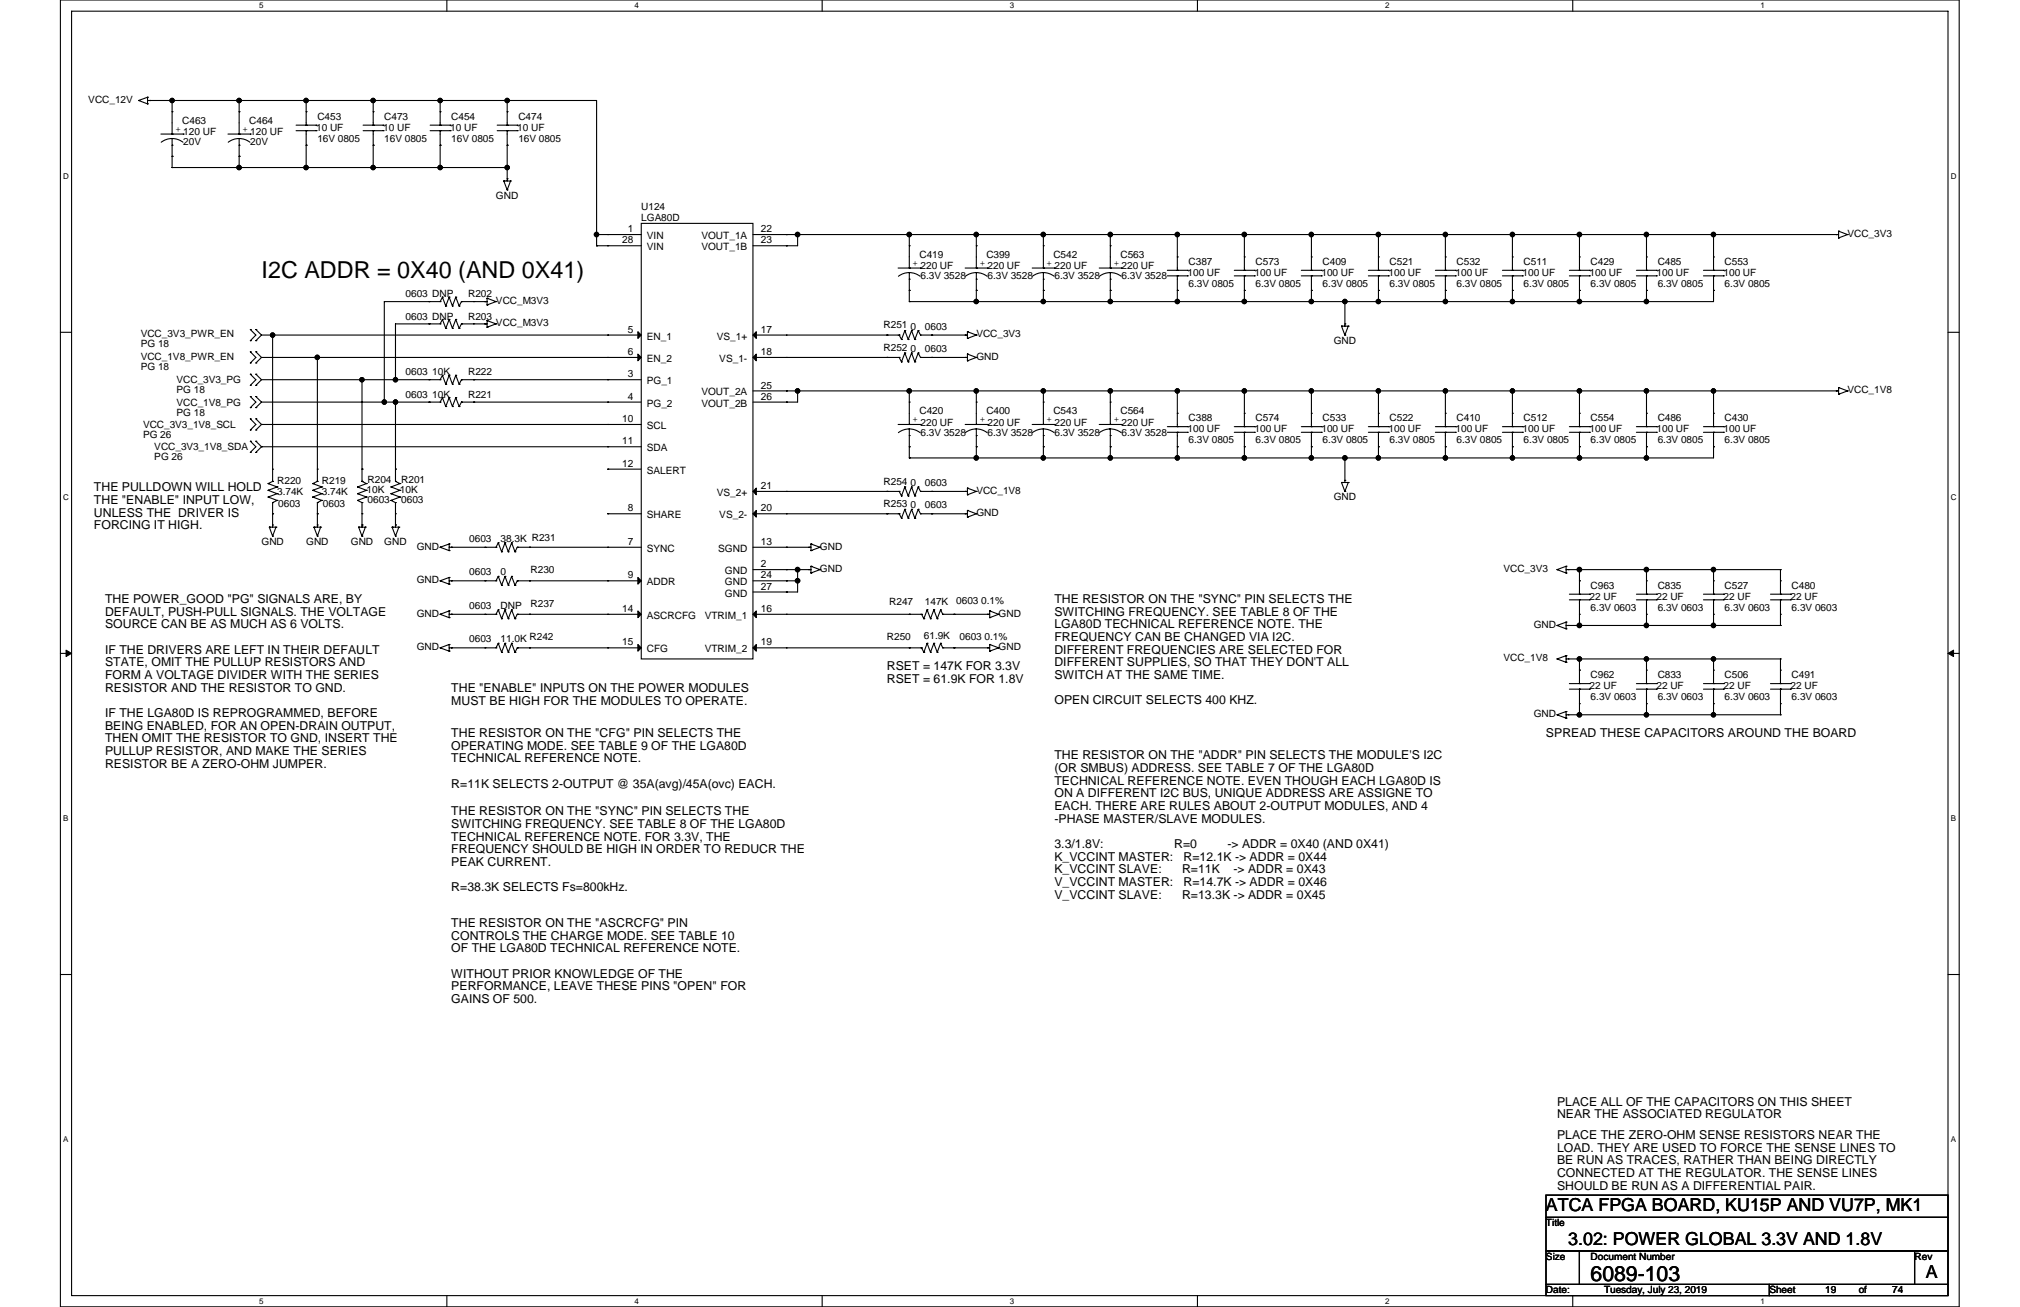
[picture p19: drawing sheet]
<svg xmlns="http://www.w3.org/2000/svg" width="432mm" height="279mm" viewBox="0 0 432 279" stroke-linecap="round" stroke-linejoin="round" font-family="sans-serif">
<defs><g id="words">
<text font-size="5" x="55.9" y="59.4">I2C ADDR = 0X40 (AND 0X41)</text>
<text font-size="4.5" x="340" y="273.9">6089-103</text>
<g font-size="3.8">
<text x="330.5" y="258.9">ATCA FPGA BOARD, KU15P AND VU7P, MK1</text>
<text x="335.2" y="266.1">3.02: POWER GLOBAL 3.3V AND 1.8V</text>
<text x="411.6" y="273.2">A</text>
</g>
<g font-size="2.6">
<text x="20.1" y="105">THE PULLDOWN WILL HOLD</text>
<text x="20.1" y="107.7">THE &quot;ENABLE&quot; INPUT LOW,</text>
<text x="20.1" y="110.4">UNLESS THE DRIVER IS</text>
<text x="20.1" y="113.2">FORCING IT HIGH.</text>
<text x="22.5" y="128.9">THE POWER_GOOD &quot;PG&quot; SIGNALS ARE, BY</text>
<text x="22.5" y="131.6">DEFAULT, PUSH-PULL SIGNALS. THE VOLTAGE</text>
<text x="225.4" y="128.9">THE RESISTOR ON THE &quot;SYNC&quot; PIN SELECTS THE</text>
<text x="225.4" y="131.6">SWITCHING FREQUENCY. SEE TABLE 8 OF THE</text>
<text x="22.5" y="134.3">SOURCE CAN BE AS MUCH AS 6 VOLTS.</text>
<text x="225.4" y="134.3">LGA80D TECHNICAL REFERENCE NOTE. THE</text>
<text x="225.4" y="137">FREQUENCY CAN BE CHANGED VIA I2C.</text>
<text x="22.5" y="139.7">IF THE DRIVERS ARE LEFT IN THEIR DEFAULT</text>
<text x="22.5" y="142.5">STATE, OMIT THE PULLUP RESISTORS AND</text>
<text x="189.6" y="143.2">RSET = 147K FOR 3.3V</text>
<text x="225.4" y="139.7">DIFFERENT FREQUENCIES ARE SELECTED FOR</text>
<text x="225.4" y="142.5">DIFFERENT SUPPLIES, SO THAT THEY DON'T ALL</text>
<text x="22.5" y="145.2">FORM A VOLTAGE DIVIDER WITH THE SERIES</text>
<text x="22.5" y="147.9">RESISTOR AND THE RESISTOR TO GND.</text>
<text x="96.5" y="148">THE &quot;ENABLE&quot; INPUTS ON THE POWER MODULES</text>
<text x="189.6" y="145.9">RSET = 61.9K FOR 1.8V</text>
<text x="225.4" y="145.2">SWITCH AT THE SAME TIME.</text>
<text x="22.5" y="153.3">IF THE LGA80D IS REPROGRAMMED, BEFORE</text>
<text x="22.5" y="156">BEING ENABLED, FOR AN OPEN-DRAIN OUTPUT,</text>
<text x="96.5" y="150.7">MUST BE HIGH FOR THE MODULES TO OPERATE.</text>
<text x="225.4" y="150.6">OPEN CIRCUIT SELECTS 400 KHZ.</text>
<text x="22.5" y="158.7">THEN OMIT THE RESISTOR TO GND, INSERT THE</text>
<text x="22.5" y="161.4">PULLUP RESISTOR, AND MAKE THE SERIES</text>
<text x="96.5" y="157.5">THE RESISTOR ON THE &quot;CFG&quot; PIN SELECTS THE</text>
<text x="96.5" y="160.3">OPERATING MODE. SEE TABLE 9 OF THE LGA80D</text>
<text x="330.5" y="157.5">SPREAD THESE CAPACITORS AROUND THE BOARD</text>
<text x="22.5" y="164.1">RESISTOR BE A ZERO-OHM JUMPER.</text>
<text x="96.5" y="163">TECHNICAL REFERENCE NOTE.</text>
<text x="225.4" y="162.3">THE RESISTOR ON THE &quot;ADDR&quot; PIN SELECTS THE MODULE'S I2C</text>
<text x="225.4" y="165">(OR SMBUS) ADDRESS. SEE TABLE 7 OF THE LGA80D</text>
<text x="225.4" y="167.7">TECHNICAL REFERENCE NOTE. EVEN THOUGH EACH LGA80D IS</text>
<text x="96.5" y="168.4">R=11K SELECTS 2-OUTPUT @ 35A(avg)/45A(ovc) EACH.</text>
<text x="225.4" y="170.5">ON A DIFFERENT I2C BUS, UNIQUE ADDRESS ARE ASSIGNE TO</text>
<text x="225.4" y="173.2">EACH. THERE ARE RULES ABOUT 2-OUTPUT MODULES, AND 4</text>
<text x="96.5" y="174.3">THE RESISTOR ON THE &quot;SYNC&quot; PIN SELECTS THE</text>
<text x="96.5" y="177">SWITCHING FREQUENCY. SEE TABLE 8 OF THE LGA80D</text>
<text x="96.5" y="179.7">TECHNICAL REFERENCE NOTE. FOR 3.3V, THE</text>
<text x="225.4" y="175.9">-PHASE MASTER/SLAVE MODULES.</text>
<text x="96.5" y="182.4">FREQUENCY SHOULD BE HIGH IN ORDER TO REDUCR THE</text>
<text x="96.5" y="185.1">PEAK CURRENT.</text>
<text x="225.4" y="181.3">3.3/1.8V:</text>
<text x="225.4" y="184">K_VCCINT MASTER:</text>
<text x="251" y="181.3">R=0</text>
<text x="253" y="184">R=12.1K -&gt; ADDR = 0X44</text>
<text x="262.4" y="181.3">-&gt; ADDR = 0X40 (AND 0X41)</text>
<text x="96.5" y="190.5">R=38.3K SELECTS Fs=800kHz.</text>
<text x="225.4" y="186.7">K_VCCINT SLAVE:</text>
<text x="225.4" y="189.4">V_VCCINT MASTER:</text>
<text x="252.7" y="186.7">R=11K</text>
<text x="253" y="189.4">R=14.7K -&gt; ADDR = 0X46</text>
<text x="263.7" y="186.7">-&gt; ADDR = 0X43</text>
<text x="225.4" y="192.1">V_VCCINT SLAVE:</text>
<text x="252.7" y="192.1">R=13.3K -&gt; ADDR = 0X45</text>
<text x="96.5" y="198.1">THE RESISTOR ON THE &quot;ASCRCFG&quot; PIN</text>
<text x="96.5" y="200.9">CONTROLS THE CHARGE MODE. SEE TABLE 10</text>
<text x="96.5" y="203.6">OF THE LGA80D TECHNICAL REFERENCE NOTE.</text>
<text x="96.5" y="209">WITHOUT PRIOR KNOWLEDGE OF THE</text>
<text x="96.5" y="211.7">PERFORMANCE, LEAVE THESE PINS &quot;OPEN&quot; FOR</text>
<text x="96.5" y="214.4">GAINS OF 500.</text>
<text x="332.8" y="236.3">PLACE ALL OF THE CAPACITORS ON THIS SHEET</text>
<text x="332.8" y="239.1">NEAR THE ASSOCIATED REGULATOR</text>
<text x="332.8" y="243.5">PLACE THE ZERO-OHM SENSE RESISTORS NEAR THE</text>
<text x="332.8" y="246.2">LOAD. THEY ARE USED TO FORCE THE SENSE LINES TO</text>
<text x="332.8" y="248.9">BE RUN AS TRACES, RATHER THAN BEING DIRECTLY</text>
<text x="332.8" y="251.6">CONNECTED AT THE REGULATOR. THE SENSE LINES</text>
<text x="332.8" y="254.3">SHOULD BE RUN AS A DIFFERENTIAL PAIR.</text>
</g>
<g font-size="2.2">
<text x="133" y="52">28</text>
<text x="134.2" y="49.6">1</text>
<text x="138.3" y="51.1">VIN</text>
<text x="138.3" y="53.5">VIN</text>
<text x="149.9" y="51.1">VOUT_1A</text>
<text x="149.9" y="53.5">VOUT_1B</text>
<text x="162.6" y="49.6">22</text>
<text x="162.6" y="52">23</text>
<text x="134.2" y="71.1">5</text>
<text x="162.6" y="71.1">17</text>
<text x="134.2" y="75.9">6</text>
<text x="138.3" y="72.6">EN_1</text>
<text x="138.3" y="77.4">EN_2</text>
<text x="153.2" y="72.6">VS_1+</text>
<text x="153.8" y="77.4">VS_1-</text>
<text x="162.6" y="75.9">18</text>
<text x="134.2" y="80.7">3</text>
<text x="138.3" y="82.1">PG_1</text>
<text x="162.6" y="83.1">25</text>
<text x="134.2" y="85.4">4</text>
<text x="138.3" y="86.9">PG_2</text>
<text x="149.9" y="84.5">VOUT_2A</text>
<text x="149.9" y="86.9">VOUT_2B</text>
<text x="162.6" y="85.4">26</text>
<text x="133" y="90.2">10</text>
<text x="133" y="95">11</text>
<text x="138.3" y="91.7">SCL</text>
<text x="133" y="99.8">12</text>
<text x="138.3" y="96.5">SDA</text>
<text x="138.3" y="101.3">SALERT</text>
<text x="153.2" y="106">VS_2+</text>
<text x="162.6" y="104.5">21</text>
<text x="134.2" y="109.3">8</text>
<text x="138.3" y="110.8">SHARE</text>
<text x="153.8" y="110.8">VS_2-</text>
<text x="162.6" y="109.3">20</text>
<text x="134.2" y="116.5">7</text>
<text x="138.3" y="118">SYNC</text>
<text x="153.5" y="118">SGND</text>
<text x="162.6" y="116.5">13</text>
<text x="134.2" y="123.7">9</text>
<text x="138.3" y="125.1">ADDR</text>
<text x="155" y="122.7">GND</text>
<text x="155" y="125.1">GND</text>
<text x="162.6" y="121.3">2</text>
<text x="162.6" y="123.7">24</text>
<text x="133" y="130.8">14</text>
<text x="155" y="127.5">GND</text>
<text x="162.6" y="130.8">16</text>
<text x="162.6" y="126">27</text>
<text x="133" y="138">15</text>
<text x="138.3" y="132.3">ASCRCFG</text>
<text x="150.6" y="132.3">VTRIM_1</text>
<text x="162.6" y="138">19</text>
<text x="138.3" y="139.5">CFG</text>
<text x="150.6" y="139.5">VTRIM_2</text>
</g>
<g font-size="2.1">
<text x="18.9" y="22">VCC_12V</text>
<text x="37.5" y="28.2">+</text>
<text x="38.9" y="26.5">C463</text>
<text x="39.2" y="28.9">120 UF</text>
<text x="51.8" y="28.2">+</text>
<text x="53.3" y="26.5">C464</text>
<text x="53.5" y="28.9">120 UF</text>
<text x="67.6" y="28">10 UF</text>
<text x="67.8" y="25.6">C453</text>
<text x="81.9" y="28">10 UF</text>
<text x="82.1" y="25.6">C473</text>
<text x="96.2" y="28">10 UF</text>
<text x="96.5" y="25.6">C454</text>
<text x="110.6" y="28">10 UF</text>
<text x="110.8" y="25.6">C474</text>
<text x="39.2" y="31.1">20V</text>
<text x="53.5" y="31.1">20V</text>
<text x="67.8" y="30.4">16V 0805</text>
<text x="82.1" y="30.4">16V 0805</text>
<text x="96.5" y="30.4">16V 0805</text>
<text x="110.8" y="30.4">16V 0805</text>
<text x="106" y="42.5">GND</text>
<text x="137.1" y="44.9">U124</text>
<text x="137.1" y="47.3">LGA80D</text>
<text x="394.9" y="50.6">VCC_3V3</text>
<text x="195.1" y="56.9">+</text>
<text x="196.5" y="55.2">C419</text>
<text x="196.8" y="57.6">220 UF</text>
<text x="196.8" y="59.7">6.3V 3528</text>
<text x="209.4" y="56.9">+</text>
<text x="210.8" y="55.2">C399</text>
<text x="211.1" y="57.6">220 UF</text>
<text x="211.1" y="59.7">6.3V 3528</text>
<text x="223.7" y="56.9">+</text>
<text x="225.2" y="55.2">C542</text>
<text x="225.4" y="57.6">220 UF</text>
<text x="225.4" y="59.7">6.3V 3528</text>
<text x="238.1" y="56.9">+</text>
<text x="239.5" y="55.2">C563</text>
<text x="239.7" y="57.6">220 UF</text>
<text x="239.7" y="59.7">6.3V 3528</text>
<text x="253.8" y="59">100 UF</text>
<text x="254.1" y="56.6">C387</text>
<text x="268.2" y="59">100 UF</text>
<text x="268.4" y="56.6">C573</text>
<text x="282.5" y="59">100 UF</text>
<text x="282.7" y="56.6">C409</text>
<text x="296.8" y="59">100 UF</text>
<text x="297" y="56.6">C521</text>
<text x="311.1" y="59">100 UF</text>
<text x="311.4" y="56.6">C532</text>
<text x="325.5" y="59">100 UF</text>
<text x="325.7" y="56.6">C511</text>
<text x="339.8" y="59">100 UF</text>
<text x="340" y="56.6">C429</text>
<text x="354.1" y="59">100 UF</text>
<text x="354.4" y="56.6">C485</text>
<text x="368.4" y="59">100 UF</text>
<text x="368.7" y="56.6">C553</text>
<text x="86.7" y="63.5">0603 DNP</text>
<text x="100.1" y="63.5">R202</text>
<text x="106" y="65">VCC_M3V3</text>
<text x="254.1" y="61.4">6.3V 0805</text>
<text x="268.4" y="61.4">6.3V 0805</text>
<text x="282.7" y="61.4">6.3V 0805</text>
<text x="297" y="61.4">6.3V 0805</text>
<text x="311.4" y="61.4">6.3V 0805</text>
<text x="325.7" y="61.4">6.3V 0805</text>
<text x="340" y="61.4">6.3V 0805</text>
<text x="354.4" y="61.4">6.3V 0805</text>
<text x="368.7" y="61.4">6.3V 0805</text>
<text x="86.7" y="68.3">0603 DNP</text>
<text x="100.1" y="68.3">R203</text>
<text x="106" y="69.7">VCC_M3V3</text>
<text x="188.9" y="70.2">R251</text>
<text x="194.6" y="70.5">0</text>
<text x="197.7" y="70.5">0603</text>
<text x="30.1" y="72.1">VCC_3V3_PWR_EN</text>
<text x="30.1" y="74.3">PG 18</text>
<text x="30.1" y="76.9">VCC_1V8_PWR_EN</text>
<text x="188.9" y="75">R252</text>
<text x="194.6" y="75.2">0</text>
<text x="197.7" y="75.2">0603</text>
<text x="208.7" y="72.1">VCC_3V3</text>
<text x="208.7" y="76.9">GND</text>
<text x="285.1" y="73.6">GND</text>
<text x="30.1" y="79.1">PG 18</text>
<text x="37.7" y="81.9">VCC_3V3_PG</text>
<text x="86.7" y="80.2">0603</text>
<text x="92.4" y="80.2">10K</text>
<text x="100.1" y="80.2">R222</text>
<text x="37.7" y="84.1">PG 18</text>
<text x="37.7" y="86.7">VCC_1V8_PG</text>
<text x="37.7" y="88.8">PG 18</text>
<text x="86.7" y="85">0603</text>
<text x="92.4" y="85">10K</text>
<text x="100.1" y="85">R221</text>
<text x="196.5" y="88.6">C420</text>
<text x="210.8" y="88.6">C400</text>
<text x="225.2" y="88.6">C543</text>
<text x="239.5" y="88.6">C564</text>
<text x="394.9" y="84.1">VCC_1V8</text>
<text x="30.6" y="91.5">VCC_3V3_1V8_SCL</text>
<text x="30.6" y="93.6">PG 26</text>
<text x="195.1" y="90.3">+</text>
<text x="196.8" y="91">220 UF</text>
<text x="196.8" y="93.1">6.3V 3528</text>
<text x="209.4" y="90.3">+</text>
<text x="211.1" y="91">220 UF</text>
<text x="211.1" y="93.1">6.3V 3528</text>
<text x="223.7" y="90.3">+</text>
<text x="225.4" y="91">220 UF</text>
<text x="225.4" y="93.1">6.3V 3528</text>
<text x="238.1" y="90.3">+</text>
<text x="239.7" y="91">220 UF</text>
<text x="239.7" y="93.1">6.3V 3528</text>
<text x="253.8" y="92.4">100 UF</text>
<text x="254.1" y="90">C388</text>
<text x="254.1" y="94.8">6.3V 0805</text>
<text x="268.2" y="92.4">100 UF</text>
<text x="268.4" y="90">C574</text>
<text x="268.4" y="94.8">6.3V 0805</text>
<text x="282.5" y="92.4">100 UF</text>
<text x="282.7" y="90">C533</text>
<text x="282.7" y="94.8">6.3V 0805</text>
<text x="296.8" y="92.4">100 UF</text>
<text x="297" y="90">C522</text>
<text x="297" y="94.8">6.3V 0805</text>
<text x="311.1" y="92.4">100 UF</text>
<text x="311.4" y="90">C410</text>
<text x="311.4" y="94.8">6.3V 0805</text>
<text x="325.5" y="92.4">100 UF</text>
<text x="325.7" y="90">C512</text>
<text x="325.7" y="94.8">6.3V 0805</text>
<text x="339.8" y="92.4">100 UF</text>
<text x="340" y="90">C554</text>
<text x="340" y="94.8">6.3V 0805</text>
<text x="354.1" y="92.4">100 UF</text>
<text x="354.4" y="90">C486</text>
<text x="354.4" y="94.8">6.3V 0805</text>
<text x="368.4" y="92.4">100 UF</text>
<text x="368.7" y="90">C430</text>
<text x="368.7" y="94.8">6.3V 0805</text>
<text x="33" y="96.2">VCC_3V3_1V8_SDA</text>
<text x="33" y="98.4">PG 26</text>
<text x="59.2" y="103.4">R220</text>
<text x="59.2" y="105.8">3.74K</text>
<text x="68.8" y="103.4">R219</text>
<text x="68.8" y="105.8">3.74K</text>
<text x="78.3" y="105.3">10K</text>
<text x="78.6" y="103.2">R204</text>
<text x="78.6" y="107.5">0603</text>
<text x="85.5" y="105.3">10K</text>
<text x="85.7" y="103.2">R201</text>
<text x="85.7" y="107.5">0603</text>
<text x="188.9" y="103.6">R254</text>
<text x="194.6" y="103.9">0</text>
<text x="197.7" y="103.9">0603</text>
<text x="208.7" y="105.6">VCC_1V8</text>
<text x="285.1" y="107">GND</text>
<text x="59.5" y="108.4">0603</text>
<text x="69" y="108.4">0603</text>
<text x="188.9" y="108.4">R253</text>
<text x="194.6" y="108.6">0</text>
<text x="197.7" y="108.6">0603</text>
<text x="208.7" y="110.3">GND</text>
<text x="55.9" y="116.5">GND</text>
<text x="65.4" y="116.5">GND</text>
<text x="75" y="116.5">GND</text>
<text x="82.1" y="116.5">GND</text>
<text x="89.1" y="117.5">GND</text>
<text x="100.3" y="115.8">0603</text>
<text x="107" y="115.8">38.3K R231</text>
<text x="175.3" y="117.5">GND</text>
<text x="89.1" y="124.7">GND</text>
<text x="100.3" y="123">0603</text>
<text x="107" y="123">0</text>
<text x="113.4" y="122.5">R230</text>
<text x="175.3" y="122.3">GND</text>
<text x="321.4" y="122.3">VCC_3V3</text>
<text x="340" y="125.9">C963</text>
<text x="354.4" y="125.9">C835</text>
<text x="368.7" y="125.9">C527</text>
<text x="383" y="125.9">C480</text>
<text x="89.1" y="131.8">GND</text>
<text x="100.3" y="130.2">0603</text>
<text x="107" y="130.2">DNP</text>
<text x="113.4" y="129.7">R237</text>
<text x="190.1" y="129.4">R247</text>
<text x="197.7" y="129.4">147K</text>
<text x="204.4" y="129.2">0603 0.1%</text>
<text x="213.5" y="131.8">GND</text>
<text x="339.8" y="128.2">22 UF</text>
<text x="340" y="130.6">6.3V 0603</text>
<text x="354.1" y="128.2">22 UF</text>
<text x="354.4" y="130.6">6.3V 0603</text>
<text x="368.4" y="128.2">22 UF</text>
<text x="368.7" y="130.6">6.3V 0603</text>
<text x="382.8" y="128.2">22 UF</text>
<text x="383" y="130.6">6.3V 0603</text>
<text x="100.3" y="137.3">0603</text>
<text x="107" y="137.3">11.0K R242</text>
<text x="189.6" y="136.8">R250</text>
<text x="197.5" y="136.6">61.9K</text>
<text x="205.1" y="136.8">0603 0.1%</text>
<text x="327.9" y="134.2">GND</text>
<text x="89.1" y="139">GND</text>
<text x="213.5" y="139">GND</text>
<text x="321.4" y="141.4">VCC_1V8</text>
<text x="339.8" y="147.3">22 UF</text>
<text x="340" y="144.9">C962</text>
<text x="340" y="149.7">6.3V 0603</text>
<text x="354.1" y="147.3">22 UF</text>
<text x="354.4" y="144.9">C833</text>
<text x="354.4" y="149.7">6.3V 0603</text>
<text x="368.4" y="147.3">22 UF</text>
<text x="368.7" y="144.9">C506</text>
<text x="368.7" y="149.7">6.3V 0603</text>
<text x="382.8" y="147.3">22 UF</text>
<text x="383" y="144.9">C491</text>
<text x="383" y="149.7">6.3V 0603</text>
<text x="327.9" y="153.3">GND</text>
<text x="330.5" y="262.2">Title</text>
<text x="330.5" y="269.3">Size</text>
<text x="340" y="269.3">Document Number</text>
<text x="409.3" y="269.3">Rev</text>
<text x="330.5" y="276.5">Date:</text>
<text x="342.9" y="276.5">Tuesday, July 23, 2019</text>
<text x="378.2" y="276.5">Sheet</text>
<text x="390.2" y="276.5">19</text>
<text x="397.3" y="276.5">of</text>
<text x="404.5" y="276.5">74</text>
</g>
<g font-size="1.7">
<text x="55.4" y="1.8">5</text>
<text x="135.6" y="1.8">4</text>
<text x="215.9" y="1.8">3</text>
<text x="296.1" y="1.8">2</text>
<text x="376.3" y="1.8">1</text>
<text x="13.5" y="38.2">D</text>
<text x="417" y="38.2">D</text>
<text x="13.5" y="106.9">C</text>
<text x="417" y="106.9">C</text>
<text x="13.5" y="175.5">B</text>
<text x="417" y="175.5">B</text>
<text x="13.5" y="244.2">A</text>
<text x="417" y="244.2">A</text>
<text x="55.4" y="278.7">5</text>
<text x="135.6" y="278.7">4</text>
<text x="215.9" y="278.7">3</text>
<text x="296.1" y="278.7">2</text>
<text x="376.3" y="278.7">1</text>
</g>
</g></defs>
<path d="M12.9 0h405.9v279.4h-405.9zM15.3 2.4h401.1v274.6h-401.1z" fill="none" stroke="#000" stroke-width=".23"/>
<g fill="#fff">
<path d="M55.4 .3h.9v1.8h-.9z"/>
<path d="M55.4 277.2h.9v1.9h-.9z"/>
</g>
<path d="M95.5 0v2.4M95.5 277v2.4" fill="none" stroke="#000" stroke-width=".23"/>
<g fill="#fff">
<path d="M135.6 .3h1v1.8h-1z"/>
<path d="M135.6 277.2h1v1.9h-1z"/>
</g>
<path d="M175.7 0v2.4M175.7 277v2.4" fill="none" stroke="#000" stroke-width=".23"/>
<g fill="#fff">
<path d="M215.9 .3h.9v1.8h-.9z"/>
<path d="M215.9 277.2h.9v1.9h-.9z"/>
</g>
<path d="M256 0v2.4M256 277v2.4" fill="none" stroke="#000" stroke-width=".23"/>
<g fill="#fff">
<path d="M296.1 .3h.9v1.8h-.9z"/>
<path d="M296.1 277.2h.9v1.9h-.9z"/>
</g>
<path d="M336.2 0v2.4M336.2 277v2.4" fill="none" stroke="#000" stroke-width=".23"/>
<g fill="#fff">
<path d="M376.3 .3h.9v1.8h-.9z"/>
<path d="M376.3 277.2h.9v1.9h-.9z"/>
<path d="M13.5 36.7h1.3v1.9h-1.3z"/>
<path d="M417 36.7h1.3v1.9h-1.3z"/>
<path d="M13.5 105.3h1.3v1.9h-1.3z"/>
<path d="M417 105.3h1.3v1.9h-1.3z"/>
</g>
<path d="M12.9 71h2.4M416.4 71h2.4" fill="none" stroke="#000" stroke-width=".23"/>
<g fill="#fff">
<path d="M13.5 174h1.1v1.9h-1.1z"/>
<path d="M417 174h1.1v1.9h-1.1z"/>
</g>
<path d="M12.9 139.7h2.4M416.4 139.7h2.4" fill="none" stroke="#000" stroke-width=".23"/>
<path d="M14.1 139v1.4l1.2-.7zM416.4 139.7l1.2 .7v-1.4z" fill="#000" stroke="#000" stroke-width=".21"/>
<g fill="#fff">
<path d="M13.5 242.6h1.1v1.9h-1.1z"/>
<path d="M417 242.6h1.1v1.9h-1.1z"/>
</g>
<g fill="none" stroke="#000" stroke-width=".23">
<path d="M29.6 21.5h.1M29.6 21.5l1.9 .7M31.5 22.2h.1M31.5 20.8h.1M31.5 20.8v1.4M31.5 21.5h96v31M31.5 20.8l-1.9 .7M32 21.5h.1M34.4 28.7h4.8M36.8 29.6l1 .1 1.3 .7M36.8 29.6l-1.5 .3-.8 .5M36.8 21.5h.1"/>
<path d="M36.8 21.5v7.2M36.8 23.9h.1M36.8 33.4h.1M36.8 31.1h.1M36.8 28.7h.1M36.8 29.6v6.2M36.8 35.8h.1M36.8 35.8h71.6M39.2 28.7h.1M48.7 28.7h4.8M48.8 30.4a3.8 3.8 0 0 1 4.6 0M51.1 23.9h.1"/>
<path d="M51.1 33.4h.1M51.1 21.5h.1M51.1 21.5v7.2M51.1 31.1h.1M51.1 28.7h.1M51.1 29.6v6.2M51.1 35.8h.1M53.5 28.7h.1M63.3 27.9h4.3M63.3 26.8h4.3M65.4 21.5h.1M65.4 21.5v5.3"/>
<path d="M65.4 23.9h.1M65.4 31.1h.1M65.4 26.8h.1M65.4 27.9h.1M65.4 27.9v7.9M65.4 35.8h.1M67.6 27.9h.1M67.6 26.8h.1M77.6 27.9h4.3M77.6 26.8h4.3M79.8 26.8h.1M79.8 27.9h.1"/>
<path d="M79.8 27.9v7.9M79.8 23.9h.1M79.8 31.1h.1M79.8 21.5v5.3M79.8 21.5h.1M79.8 35.8h.1M81.9 27.9h.1M81.9 26.8h.1M91.9 27.9h4.3M91.9 26.8h4.3M94.1 21.5h.1M94.1 21.5v5.3"/>
<path d="M94.1 23.9h.1M94.1 31.1h.1M94.1 35.8h.1M94.1 26.8h.1M94.1 27.9h.1M94.1 27.9v7.9M96.2 27.9h.1M96.2 26.8h.1M106.3 27.9h4.3M106.3 26.8h4.3M107.7 38.7h.1M107.7 38.7h1.4"/>
<path d="M107.7 38.7l.7 1.9M108.4 35.8h.1M108.4 38.2h.1M108.4 21.5h.1M108.4 21.5v5.3M108.4 23.9h.1M108.4 31.1h.1M108.4 26.8h.1M108.4 27.9h.1M108.4 27.9v10.8M109.1 38.7h.1M109.1 38.7l-.7 1.9"/>
<path d="M110.6 27.9h.1M110.6 26.8h.1M108.4 40.6h.1M127.5 50.1h9.6M127.5 50.1h.1M127.5 52.5h.1M127.5 52.5h9.6M129.9 50.1h.1M129.9 52.5h.1M137.1 47.8h23.9v93.1h-23.9zM168.1 50.1h.1M168.1 52.5h.1"/>
<path d="M170.5 50.1h.1M170.5 50.1v2.4h-9.5M192 57.3h4.8M194.4 58.3l1.4 .3 .9 .5M194.4 58.3l-1.5 .3-.9 .5M194.4 50.1h.1M194.4 50.1v7.2M194.4 52.5h.1M194.4 59.7h.1M194.4 57.3h.1M194.4 58.3v6.2M196.8 57.3h.1"/>
<path d="M206.3 57.3h4.8M208.7 58.3l1.4 .3 .9 .5M208.7 58.3l-1 .1-1.3 .7M208.7 52.5h.1M208.7 50.1h.1M208.7 50.1v7.2M208.7 59.7h.1M208.7 57.3h.1M208.7 58.3v6.2M211.1 57.3h.1M220.6 57.3h4.8M223 58.3l1 .1 1.3 .7"/>
<path d="M223 58.3l-1 .1-1.3 .7M223 52.5h.1M223 50.1h.1M223 50.1v7.2M223 59.7h.1M223 57.3h.1M223 58.3v6.2M225.4 57.3h.1M235 57.3h4.7M237.3 58.3l1 .1 1.4 .7M237.3 58.3l-.9 .1-1.4 .7M237.3 50.1h.1"/>
<path d="M237.3 50.1v7.2M237.3 59.7h.1M237.3 57.3h.1M237.3 58.3v6.2M237.3 52.5h.1M239.7 57.3h.1M249.5 59h4.3M249.5 57.8h4.3M251.7 57.8h.1M251.7 59h.1M251.7 59v5.5M251.7 50.1h.1"/>
<path d="M251.7 50.1v7.7M251.7 54.9h.1M253.8 59h.1M253.8 57.8h.1M263.8 59h4.4M263.8 57.8h4.4M266 54.9h.1M266 50.1h.1M266 50.1v7.7M266 57.8h.1M266 59h.1M266 59v5.5"/>
<path d="M268.2 59h.1M268.2 57.8h.1M278.2 59h4.3M278.2 57.8h4.3M280.3 54.9h.1M280.3 50.1h.1M280.3 50.1v7.7M280.3 57.8h.1M280.3 59h.1M280.3 59v5.5M282.5 59h.1M282.5 57.8h.1"/>
<path d="M292.5 59h4.3M292.5 57.8h4.3M294.7 57.8h.1M294.7 59h.1M294.7 54.9h.1M294.7 50.1h.1M294.7 50.1v7.7M294.7 59v5.5M296.8 59h.1M296.8 57.8h.1M306.8 59h4.3M306.8 57.8h4.3"/>
<path d="M309 54.9h.1M309 50.1h.1M309 50.1v7.7M309 57.8h.1M309 59h.1M309 59v5.5M311.1 59h.1M311.1 57.8h.1M321.2 59h4.3M321.2 57.8h4.3M323.3 54.9h.1M323.3 50.1h.1"/>
<path d="M323.3 50.1v7.7M323.3 57.8h.1M323.3 59h.1M323.3 59v5.5M325.5 59h.1M325.5 57.8h.1M335.5 59h4.3M335.5 57.8h4.3M337.6 54.9h.1M337.6 50.1h.1M337.6 50.1v7.7M337.6 57.8h.1"/>
<path d="M337.6 59h.1M337.6 59v5.5M339.8 59h.1M339.8 57.8h.1M349.8 59h4.3M349.8 57.8h4.3M352 57.8h.1M352 59h.1M352 59v5.5M352 54.9h.1M352 50.1h.1M352 50.1v7.7"/>
<path d="M354.1 59h.1M354.1 57.8h.1M364.1 59h4.3M364.1 57.8h4.3M366.3 50.1h.1M366.3 50.1v7.7M366.3 57.8h.1M366.3 59h.1M366.3 59v5.5h-171.9M366.3 54.9h.1M368.4 59h.1M368.4 57.8h.1"/>
<path d="M392.5 50.1h.1M393 50.9h.1M393 49.4h.1M393 49.4v1.5M393 50.1h-232M393 49.4l1.9 .7M394.9 50.1h.1M394.9 50.1l-1.9 .8M53.5 80h.1M53.5 72.8h.1M53.5 70.4h.1M53.5 77.6h.1"/>
<path d="M53.5 75.2h.1M53.5 80l1.2 1.2-1.2 1.2M53.5 70.4l1.2 1.2-1.2 1.2M53.5 75.2l1.2 1.2-1.2 1.2M54.7 80h.1M54.7 70.4h.1M54.7 72.8h.1M54.7 75.2h.1M54.7 77.6h.1M54.7 80l1.2 1.2M54.7 70.4l1.2 1.2M54.7 75.2l1.2 1.2"/>
<path d="M55.9 71.6l-1.2 1.2M55.9 76.4l-1.2 1.2M58.3 71.6h.1M58.3 71.6v31.3M67.8 76.4h.1M67.8 76.4v26.5M91.7 69.2h.1M91.7 64.5h.1M94.1 64.5h.1M94.1 69.2h.1M94.1 64.5h-12v21.5M94.1 69.2h-9.6v12"/>
<path d="M94.6 63.5h.1M94.6 63.5l.7 1.9M94.6 63.5l-.5 1M94.6 68.3h.1M94.6 68.3l.7 1.9M94.6 68.3l-.5 .9M95.3 65.4h.1M95.3 70.2h.1M96 63.5h.1M96 63.5l.7 1.9M96 63.5l-.7 1.9M96 68.3h.1"/>
<path d="M96 68.3l.7 1.9M96 68.3l-.7 1.9M96.7 65.4h.1M96.7 70.2h.1M97.4 63.5h.1M97.4 63.5l.7 1.9M97.4 63.5l-.7 1.9M97.4 68.3h.1M97.4 68.3l.7 1.9M97.4 68.3l-.7 1.9M98.1 65.4h.1M98.1 70.2h.1"/>
<path d="M98.6 64.5h.1M98.6 64.5l-.5 .9M98.6 69.2h.1M98.6 69.2h5.5M98.6 69.2l-.5 1M101.3 69.2h.1M101.3 64.5h.1M103.7 64.5h.1M103.7 69.2h.1M104.1 63.8h.1M104.1 65.2h.1M104.1 68.5h.1"/>
<path d="M104.1 70h.1M104.1 63.8v1.4M104.1 68.5v1.5M104.1 64.5h-5.5M104.1 63.8l1.9 .7M104.1 68.5l1.9 .7M106 64.5h.1M106 69.2h.1M106 64.5l-1.9 .7M106 69.2l-1.9 .8M129.9 71.6h.1M129.9 76.4h.1"/>
<path d="M137.1 71.6h-81.2M137.1 76.4h-81.2M161 71.6h31.2M161 76.4h31.2M168.1 71.6h.1M168.1 76.4h.1M189.6 76.4h.1M189.6 71.6h.1M192.2 76.4h.1M192.2 76.4l.5 1M192.2 71.6h.1M192.2 71.6l.5 1"/>
<path d="M192.7 72.6h.1M192.7 77.4h.1M193.4 75.5h.1M193.4 75.5l-.7 1.9M193.4 75.5l.7 1.9M193.4 70.7h.1M193.4 70.7l-.7 1.9M193.4 70.7l.7 1.9M194.1 72.6h.1M194.1 77.4h.1M194.4 62.1h.1M194.4 64.5h.1"/>
<path d="M194.9 75.5h.1M194.9 75.5l-.8 1.9M194.9 75.5l.7 1.9M194.9 70.7h.1M194.9 70.7l-.8 1.9M194.9 70.7l.7 1.9M195.6 77.4h.1M195.6 72.6h.1M196.3 70.7h.1M196.3 70.7l-.7 1.9M196.3 70.7l.5 .9M196.3 75.5h.1"/>
<path d="M196.3 75.5l-.7 1.9M196.3 75.5l.5 .9M196.8 76.4h.1M196.8 71.6h.1M196.8 71.6h10M196.8 76.4h10M199.2 76.4h.1M199.2 71.6h.1M206.3 71.6h.1M206.3 76.4h.1M206.8 72.3h.1M206.8 70.9h.1"/>
<path d="M206.8 75.7h.1M206.8 77.1h.1M206.8 70.9v1.4M206.8 75.7v1.4M206.8 70.9l1.9 .7M206.8 75.7l1.9 .7M208.7 62.1h.1M208.7 71.6h.1M208.7 76.4h.1M208.7 71.6l-1.9 .7M208.7 76.4l-1.9 .7M208.7 64.5h.1"/>
<path d="M223 62.1h.1M223 64.5h.1M237.3 62.1h.1M237.3 64.5h.1M251.7 64.5h.1M251.7 62.1h.1M266 62.1h.1M266 64.5h.1M280.3 64.5h.1M280.3 62.1h.1M286.8 69.7h.1M286.8 69.7h1.4"/>
<path d="M286.8 69.7l.7 1.9M287.5 64.5h.1M287.5 64.5v5.2M287.5 69.2h.1M287.5 71.6h.1M288.2 69.7h.1M288.2 69.7l-.7 1.9M294.7 64.5h.1M294.7 62.1h.1M309 62.1h.1M309 64.5h.1M323.3 64.5h.1"/>
<path d="M323.3 62.1h.1M337.6 62.1h.1M337.6 64.5h.1M352 62.1h.1M352 64.5h.1M366.3 62.1h.1M53.5 82.4h.1M53.5 87.1h.1M53.5 84.8h.1M53.5 91.9h.1M53.5 89.5h.1M53.5 96.7h.1"/>
<path d="M53.5 94.3h.1M53.5 84.8l1.2 1.2-1.2 1.1M53.5 89.5l1.2 1.2-1.2 1.2M53.5 94.3l1.2 1.2-1.2 1.2M54.7 82.4h.1M54.7 84.8h.1M54.7 87.1h.1M54.7 89.5h.1M54.7 91.9h.1M54.7 94.3h.1M54.7 96.7h.1M54.7 84.8l1.2 1.2"/>
<path d="M54.7 89.5l1.2 1.2M54.7 94.3l1.2 1.2M55.9 90.7h.1M55.9 95.5h.1M55.9 81.2l-1.2 1.2M55.9 86l-1.2 1.1M55.9 90.7l-1.2 1.2M55.9 95.5l-1.2 1.2M55.9 86h38.2M77.4 81.2h.1M77.4 81.2v21.7M82.1 86h.1"/>
<path d="M84.5 81.2h.1M84.5 86h.1M84.5 86v16.9M91.7 81.2h.1M91.7 86h.1M94.1 86h.1M94.1 81.2h.1M94.1 81.2h-38.2M94.6 85h.1M94.6 85l.7 1.9M94.6 85l-.5 1M94.6 80.2h.1"/>
<path d="M94.6 80.2l.7 1.9M94.6 80.2l-.5 1M95.3 86.9h.1M95.3 82.1h.1M96 85h.1M96 85l.7 1.9M96 85l-.7 1.9M96 80.2h.1M96 80.2l.7 1.9M96 80.2l-.7 1.9M96.7 82.1h.1M96.7 86.9h.1"/>
<path d="M97.4 80.2h.1M97.4 85h.1M97.4 80.2l.7 1.9M97.4 80.2l-.7 1.9M97.4 85l.7 1.9M97.4 85l-.7 1.9M98.1 82.1h.1M98.1 86.9h.1M98.6 86h.1M98.6 86l-.5 .9M98.6 81.2h.1M98.6 81.2l-.5 .9"/>
<path d="M101.3 81.2h.1M101.3 86h.1M129.9 81.2h.1M129.9 86h.1M129.9 90.7h.1M129.9 95.5h.1M137.1 90.7h-81.2M137.1 86h-38.5M137.1 81.2h-38.5M137.1 95.5h-81.2M168.1 83.6h.1M168.1 86h.1"/>
<path d="M170.5 83.6h.1M170.5 83.6v2.4h-9.5M192 90.7h4.8M194.4 91.7l1 .1 1.3 .7M194.4 91.7l-1 .1-1.4 .7M194.4 83.6h.1M194.4 83.6v7.1M194.4 86h.1M194.4 95.5h.1M194.4 97.9h.1M194.4 93.1h.1M194.4 90.7h.1"/>
<path d="M194.4 91.7v6.2M196.8 90.7h.1M206.3 90.7h4.8M208.7 91.7l1.5 .3 .8 .5M208.7 91.7l-1 .1-1.3 .7M208.7 86h.1M208.7 95.5h.1M208.7 83.6h.1M208.7 83.6v7.1M208.7 97.9h.1M208.7 93.1h.1M208.7 90.7h.1"/>
<path d="M208.7 91.7v6.2M211.1 90.7h.1M220.6 90.7h4.8M223 91.7l1.5 .3 .8 .5M223 91.7l-1 .1-1.3 .7M223 93.1h.1M223 90.7h.1M223 86h.1M223 95.5h.1M223 91.7v6.2M223 83.6h.1M223 83.6v7.1"/>
<path d="M223 97.9h.1M225.4 90.7h.1M235 90.7h4.7M237.3 91.7l1 .1 1.4 .7M237.3 91.7l-1.4 .3-.9 .5M237.3 83.6h.1M237.3 83.6v7.1M237.3 93.1h.1M237.3 90.7h.1M237.3 86h.1M237.3 95.5h.1M237.3 97.9h.1"/>
<path d="M237.3 91.7v6.2M239.7 90.7h.1M249.5 92.4h4.3M249.5 91.2h4.3M251.7 91.2h.1M251.7 92.4h.1M251.7 92.4v5.5M251.7 83.6h.1M251.7 97.9h.1M251.7 83.6v7.6M251.7 88.3h.1M251.7 95.5h.1"/>
<path d="M253.8 92.4h.1M253.8 91.2h.1M263.8 92.4h4.4M263.8 91.2h4.4M266 91.2h.1M266 92.4h.1M266 88.3h.1M266 95.5h.1M266 83.6h.1M266 97.9h.1M266 83.6v7.6M266 92.4v5.5"/>
<path d="M268.2 92.4h.1M268.2 91.2h.1M278.2 92.4h4.3M278.2 91.2h4.3M280.3 91.2h.1M280.3 92.4h.1M280.3 92.4v5.5M280.3 97.9h.1M280.3 88.3h.1M280.3 95.5h.1M280.3 83.6h.1M280.3 83.6v7.6"/>
<path d="M282.5 92.4h.1M282.5 91.2h.1M287.5 97.9h.1M287.5 97.9v5.2M292.5 92.4h4.3M292.5 91.2h4.3M294.7 97.9h.1M294.7 91.2h.1M294.7 92.4h.1M294.7 88.3h.1M294.7 95.5h.1M294.7 83.6h.1"/>
<path d="M294.7 83.6v7.6M294.7 92.4v5.5M296.8 92.4h.1M296.8 91.2h.1M306.8 92.4h4.3M306.8 91.2h4.3M309 91.2h.1M309 92.4h.1M309 92.4v5.5M309 88.3h.1M309 95.5h.1M309 97.9h.1"/>
<path d="M309 83.6h.1M309 83.6v7.6M311.1 92.4h.1M311.1 91.2h.1M321.2 92.4h4.3M321.2 91.2h4.3M323.3 91.2h.1M323.3 92.4h.1M323.3 92.4v5.5M323.3 97.9h.1M323.3 88.3h.1M323.3 95.5h.1"/>
<path d="M323.3 83.6h.1M323.3 83.6v7.6M325.5 92.4h.1M325.5 91.2h.1M335.5 92.4h4.3M335.5 91.2h4.3M337.6 88.3h.1M337.6 95.5h.1M337.6 97.9h.1M337.6 91.2h.1M337.6 92.4h.1M337.6 83.6h.1"/>
<path d="M337.6 83.6v7.6M337.6 92.4v5.5M339.8 92.4h.1M339.8 91.2h.1M349.8 92.4h4.3M349.8 91.2h4.3M352 91.2h.1M352 92.4h.1M352 92.4v5.5M352 88.3h.1M352 95.5h.1M352 83.6h.1"/>
<path d="M352 83.6v7.6M352 97.9h.1M354.1 92.4h.1M354.1 91.2h.1M364.1 92.4h4.3M364.1 91.2h4.3M366.3 83.6h.1M366.3 83.6v7.6M366.3 91.2h.1M366.3 92.4h.1M366.3 92.4v5.5h-171.9M366.3 88.3h.1"/>
<path d="M366.3 95.5h.1M368.4 92.4h.1M368.4 91.2h.1M392.5 83.6h.1M393 82.8h.1M393 84.3h.1M393 82.8v1.5M393 83.6h-232M393 82.8l1.9 .8M394.9 83.6h.1M394.9 83.6l-1.9 .7M57.3 103.4h.1"/>
<path d="M57.3 104.8h.1M57.3 106.3h.1M57.3 103.4l1.9 .7M57.3 104.8l1.9 .7M57.3 106.3l1.9 .7M57.6 112.7h.1M57.6 112.7h1.4M57.6 112.7l.7 1.9M58.3 107.4h.1M58.3 102.9h.1M58.3 102.9l-1 .5M58.3 109.8h.1"/>
<path d="M58.3 100.3h.1M58.3 107.4v5.3M58.3 112.2h.1M58.3 114.6h.1M59 112.7h.1M59 112.7l-.7 1.9M59.2 104.1h.1M59.2 105.5h.1M59.2 107h.1M59.2 104.1l-1.9 .7M59.2 105.5l-1.9 .8M59.2 107l-.9 .4"/>
<path d="M66.9 103.4h.1M66.9 104.8h.1M66.9 106.3h.1M66.9 103.4l1.9 .7M66.9 104.8l1.9 .7M66.9 106.3l1.9 .7M67.1 112.7h.1M67.1 112.7h1.4M67.1 112.7l.7 1.9M67.8 107.4h.1M67.8 102.9h.1M67.8 102.9l-.9 .5"/>
<path d="M67.8 112.2h.1M67.8 114.6h.1M67.8 109.8h.1M67.8 100.3h.1M67.8 107.4v5.3M68.5 112.7h.1M68.5 112.7l-.7 1.9M68.8 104.1h.1M68.8 105.5h.1M68.8 107h.1M68.8 104.1l-1.9 .7M68.8 105.5l-1.9 .8"/>
<path d="M68.8 107l-1 .4M76.4 104.1h.1M76.4 105.5h.1M76.4 107h.1M76.4 104.1l1.9 .7M76.4 105.5l1.9 .8M76.4 107l1 .4M76.7 112.7h.1M76.7 112.7h1.4M76.7 112.7l.7 1.9M77.4 109.8h.1M77.4 100.3h.1"/>
<path d="M77.4 107.4v5.3M77.4 112.2h.1M77.4 114.6h.1M77.4 107.4h.1M77.4 102.9h.1M77.4 102.9l.9 .5M78.1 112.7h.1M78.1 112.7l-.7 1.9M78.3 103.4h.1M78.3 104.8h.1M78.3 106.3h.1M78.3 103.4l-1.9 .7"/>
<path d="M78.3 104.8l-1.9 .7M78.3 106.3l-1.9 .7M83.6 104.1h.1M83.6 105.5h.1M83.6 107h.1M83.6 104.1l1.9 .7M83.6 105.5l1.9 .8M83.6 107l.9 .4M83.8 112.7h.1M83.8 112.7h1.5M83.8 112.7l.7 1.9M84.5 107.4h.1"/>
<path d="M84.5 102.9h.1M84.5 109.8h.1M84.5 100.3h.1M84.5 107.4v5.3M84.5 102.9l1 .5M84.5 112.2h.1M84.5 114.6h.1M85.3 112.7h.1M85.3 112.7l-.8 1.9M85.5 103.4h.1M85.5 104.8h.1M85.5 106.3h.1"/>
<path d="M85.5 103.4l-1.9 .7M85.5 104.8l-1.9 .7M85.5 106.3l-1.9 .7M94.1 117h.1M94.1 117l1.9 .7M96 116.3h.1M96 117.7h.1M96 116.3v1.4M96 116.3l-1.9 .7M96.5 117h.1M103.7 117h.1M106 117h.1"/>
<path d="M106 117h-10M106.5 116h.1M106.5 116l.7 2M106.5 116l-.5 1M107.2 118h.1M107.9 116h.1M107.9 116l.7 2M107.9 116l-.7 2M108.6 118h.1M109.4 116h.1M109.4 116l.7 2M109.4 116l-.8 2"/>
<path d="M110.1 118h.1M110.6 117h.1M110.6 117h26.5M110.6 117l-.5 1M113.2 117h.1M129.9 117h.1M129.9 109.8h.1M129.9 100.3h.1M129.9 109.8h7.2M129.9 100.3h7.2M161 117h12.4M161 109.8h31.2"/>
<path d="M168.1 105.1h.1M168.1 109.8h.1M168.1 117h.1M172.9 117h.1M173.4 116.3h.1M173.4 117.7h.1M173.4 116.3v1.4M173.4 116.3l1.9 .7M175.3 117h.1M175.3 117l-1.9 .7M189.6 105.1h.1M189.6 109.8h.1"/>
<path d="M192.2 109.8h.1M192.2 109.8l.5 1M192.2 105.1h.1M192.2 105.1h-31.2M192.2 105.1l.5 .9M192.7 110.8h.1M192.7 106h.1M193.4 108.9h.1M193.4 108.9l-.7 1.9M193.4 108.9l.7 1.9M193.4 104.1h.1M193.4 104.1l-.7 1.9"/>
<path d="M193.4 104.1l.7 1.9M194.1 110.8h.1M194.1 106h.1M194.9 108.9h.1M194.9 108.9l-.8 1.9M194.9 108.9l.7 1.9M194.9 104.1h.1M194.9 104.1l-.8 1.9M194.9 104.1l.7 1.9M195.6 110.8h.1M195.6 106h.1M196.3 108.9h.1"/>
<path d="M196.3 108.9l-.7 1.9M196.3 108.9l.5 .9M196.3 104.1h.1M196.3 104.1l-.7 1.9M196.3 104.1l.5 1M196.8 109.8h.1M196.8 109.8h10M196.8 105.1h.1M199.2 105.1h.1M199.2 109.8h.1M206.3 105.1h.1M206.3 109.8h.1"/>
<path d="M206.8 105.8h.1M206.8 104.4h.1M206.8 109.1h.1M206.8 110.6h.1M206.8 104.4v1.4M206.8 109.1v1.5M206.8 105.1h-10M206.8 104.4l1.9 .7M206.8 109.1l1.9 .7M208.7 105.1h.1M208.7 109.8h.1M208.7 105.1l-1.9 .7"/>
<path d="M208.7 109.8l-1.9 .8M286.8 103.1h.1M286.8 103.1h1.4M286.8 103.1l.7 2M287.5 102.7h.1M287.5 105.1h.1M288.2 103.1h.1M288.2 103.1l-.7 2M94.1 124.2h.1M94.1 131.3h.1M94.1 138.5h.1M94.1 124.2l1.9 .7"/>
<path d="M94.1 131.3l1.9 .7M94.1 138.5l1.9 .7M96 123.4h.1M96 124.9h.1M96 130.6h.1M96 132h.1M96 137.8h.1M96 139.2h.1M96 123.4v1.5M96 130.6v1.4M96 137.8v1.4M96 123.4l-1.9 .8"/>
<path d="M96 130.6l-1.9 .7M96 137.8l-1.9 .7M96.5 124.2h.1M96.5 131.3h.1M96.5 138.5h.1M103.7 138.5h.1M103.7 124.2h.1M103.7 131.3h.1M106 138.5h.1M106 124.2h.1M106 131.3h.1M106 124.2h-10"/>
<path d="M106 131.3h-10M106 138.5h-10M106.5 137.5h.1M106.5 123.2h.1M106.5 137.5l.7 1.9M106.5 137.5l-.5 1M106.5 123.2l.7 1.9M106.5 123.2l-.5 1M106.5 130.4h.1M106.5 130.4l.7 1.9M106.5 130.4l-.5 .9M107.2 132.3h.1"/>
<path d="M107.2 139.4h.1M107.2 125.1h.1M108 137.5h.1M108 123.2h.1M108 137.5l.6 1.9M108 137.5l-.8 1.9M108 123.2l.6 1.9M108 123.2l-.8 1.9M108 130.4h.1M108 130.4l.6 1.9M108 130.4l-.8 1.9M108.6 139.4h.1"/>
<path d="M108.6 125.1h.1M108.6 132.3h.1M109.4 130.4h.1M109.4 130.4l.7 1.9M109.4 130.4l-.8 1.9M109.4 137.5h.1M109.4 123.2h.1M109.4 137.5l.7 1.9M109.4 137.5l-.8 1.9M109.4 123.2l.7 1.9M109.4 123.2l-.8 1.9M110.1 139.4h.1"/>
<path d="M110.1 125.1h.1M110.1 132.3h.1M110.6 124.2h.1M110.6 124.2h26.5M110.6 124.2l-.5 .9M110.6 138.5h.1M110.6 138.5h26.5M110.6 138.5l-.5 .9M110.6 131.3h.1M110.6 131.3l-.5 1M113.2 138.5h.1M113.2 124.2h.1"/>
<path d="M113.2 131.3h.1M129.9 124.2h.1M129.9 131.3h.1M129.9 138.5h.1M137.1 131.3h-26.5M161 121.8h12.4M161 124.2h9.5M161 131.3h36M168.1 121.8h.1M168.1 124.2h.1M168.1 126.6h.1M168.1 131.3h.1"/>
<path d="M168.1 138.5h.1M170.5 124.2h.1M170.5 121.8h.1M170.5 121.8v4.8h-9.5M172.9 121.8h.1M173.4 121.1h.1M173.4 122.5h.1M173.4 121.1v1.4M173.4 121.1l1.9 .7M175.3 121.8h.1M175.3 121.8l-1.9 .7M194.4 138.5h.1"/>
<path d="M194.4 131.3h.1M197 138.5h.1M197 138.5h-36M197 138.5l.5 .9M197 131.3h.1M197 131.3l.5 1M197.5 139.4h.1M197.5 132.3h.1M198.2 137.5h.1M198.2 137.5l-.7 1.9M198.2 137.5l.7 1.9M198.2 130.4h.1"/>
<path d="M198.2 130.4l-.7 1.9M198.2 130.4l.7 1.9M198.9 139.4h.1M198.9 132.3h.1M199.6 137.5h.1M199.6 137.5l-.7 1.9M199.6 137.5l.7 1.9M199.6 130.4h.1M199.6 130.4l-.7 1.9M199.6 130.4l.7 1.9M200.3 139.4h.1M200.3 132.3h.1"/>
<path d="M201.1 137.5h.1M201.1 137.5l-.8 1.9M201.1 137.5l.4 1M201.1 130.4h.1M201.1 130.4l-.8 1.9M201.1 130.4l.4 .9M201.5 138.5h.1M201.5 131.3h.1M201.5 131.3h10.1M201.5 138.5h10.1M203.9 138.5h.1M203.9 131.3h.1"/>
<path d="M211.1 131.3h.1M211.1 138.5h.1M211.6 130.6h.1M211.6 132h.1M211.6 137.8h.1M211.6 139.2h.1M211.6 130.6v1.4M211.6 137.8v1.4M211.6 130.6l1.9 .7M211.6 137.8l1.9 .7M213.5 131.3h.1M213.5 138.5h.1"/>
<path d="M213.5 131.3l-1.9 .7M213.5 138.5l-1.9 .7M332.8 121.8h.1M332.8 133.7h.1M332.8 121.8l2 .7M332.8 133.7l2 .7M334.8 121.1h.1M334.8 122.5h.1M334.8 134.4h.1M334.8 133h.1M334.8 121.1v1.4M334.8 133v1.4"/>
<path d="M334.8 121.1l-2 .7M334.8 133l-2 .7M335.2 121.8h.1M335.2 133.7h.1M335.5 128.2h4.3M335.5 127h4.3M337.6 124.2h.1M337.6 131.3h.1M337.6 121.8v5.2M337.6 127h.1M337.6 128.2h.1M337.6 121.8h.1"/>
<path d="M337.6 128.2v5.5M337.6 133.7h.1M339.8 128.2h.1M339.8 127h.1M349.8 128.2h4.3M349.8 127h4.3M352 124.2h.1M352 131.3h.1M352 121.8h.1M352 121.8v5.2M352 127h.1M352 128.2h.1"/>
<path d="M352 128.2v5.5M352 133.7h.1M354.1 128.2h.1M354.1 127h.1M364.1 128.2h4.3M364.1 127h4.3M366.3 121.8h.1M366.3 127h.1M366.3 128.2h.1M366.3 128.2v5.5M366.3 124.2h.1M366.3 131.3h.1"/>
<path d="M366.3 133.7h.1M366.3 121.8v5.2M368.4 128.2h.1M368.4 127h.1M378.5 128.2h4.3M378.5 127h4.3M380.6 124.2h.1M380.6 131.3h.1M380.6 121.8h-45.8M380.6 127h.1M380.6 128.2h.1M380.6 128.2v5.5"/>
<path d="M380.6 121.8h.1M380.6 133.7h.1M380.6 133.7h-45.8M380.6 121.8v5.2M382.8 128.2h.1M382.8 127h.1M332.8 140.9h.1M332.8 152.8h.1M332.8 140.9l2 .7M332.8 152.8l2 .7M334.8 140.2h.1M334.8 141.6h.1"/>
<path d="M334.8 153.5h.1M334.8 152.1h.1M334.8 140.2v1.4M334.8 152.1v1.4M334.8 140.2l-2 .7M334.8 152.8h45.8M334.8 152.1l-2 .7M335.2 140.9h.1M335.2 152.8h.1M335.5 147.3h4.3M335.5 146.1h4.3M337.6 152.8h.1"/>
<path d="M337.6 146.1h.1M337.6 147.3h.1M337.6 143.3h.1M337.6 150.4h.1M337.6 147.3v5.5M337.6 140.9h.1M337.6 140.9v5.2M339.8 147.3h.1M339.8 146.1h.1M349.8 147.3h4.3M349.8 146.1h4.3M352 152.8h.1"/>
<path d="M352 143.3h.1M352 150.4h.1M352 146.1h.1M352 147.3h.1M352 147.3v5.5M352 140.9h.1M352 140.9v5.2M354.1 147.3h.1M354.1 146.1h.1M364.1 147.3h4.3M364.1 146.1h4.3M366.3 140.9h.1"/>
<path d="M366.3 152.8h.1M366.3 140.9v5.2M366.3 146.1h.1M366.3 147.3h.1M366.3 147.3v5.5M366.3 143.3h.1M366.3 150.4h.1M368.4 147.3h.1M368.4 146.1h.1M378.5 147.3h4.3M378.5 146.1h4.3M380.6 143.3h.1"/>
<path d="M380.6 150.4h.1M380.6 140.9h.1M380.6 152.8h.1M380.6 140.9h-45.8M380.6 140.9v5.2M380.6 146.1h.1M380.6 147.3h.1M380.6 147.3v5.5M382.8 147.3h.1M382.8 146.1h.1M12.9 208.3h2.4M416.4 208.3h2.4"/>
<path d="M330.5 255.5h85.9v4.7h-85.9zM330.5 260.2h85.9v7.2h-85.9zM330.5 267.4h7.1v7.2h-7.1zM330.5 274.6h47.7v2.4h-47.7zM337.6 267.4h71.7v7.2h-71.7zM378.2 274.6h38.2v2.4h-38.2zM409.3 267.4h7.1v7.2h-7.1z"/>
</g>
<g fill="#000" stroke="#000" stroke-width=".23">
<path d="M136.4 70.9l.7 .7-.7 .7z" fill-rule="evenodd"/>
<path d="M136.4 75.7l.7 .7-.7 .7z" fill-rule="evenodd"/>
<path d="M161 71.6l.7-.7v1.4z" fill-rule="evenodd"/>
<path d="M161 76.4l.7-.7v1.4z" fill-rule="evenodd"/>
<path d="M161 105.1l.7-.8v1.5z" fill-rule="evenodd"/>
<path d="M161 109.8l.7-.7v1.5z" fill-rule="evenodd"/>
<path d="M136.4 123.4l.7 .8-.7 .7z" fill-rule="evenodd"/>
<path d="M136.4 130.6l.7 .7-.7 .7z" fill-rule="evenodd"/>
<path d="M136.4 137.8l.7 .7-.7 .7z" fill-rule="evenodd"/>
<path d="M161 131.3l.7-.7v1.4z" fill-rule="evenodd"/>
<path d="M161 138.5l.7-.7v1.4z" fill-rule="evenodd"/>
<circle cx="36.8" cy="21.5" r=".47"/>
<circle cx="51.1" cy="21.5" r=".47"/>
<circle cx="51.1" cy="35.8" r=".47"/>
<circle cx="65.4" cy="21.5" r=".47"/>
<circle cx="65.4" cy="35.8" r=".47"/>
<circle cx="79.8" cy="21.5" r=".47"/>
<circle cx="79.8" cy="35.8" r=".47"/>
<circle cx="94.1" cy="21.5" r=".47"/>
<circle cx="94.1" cy="35.8" r=".47"/>
<circle cx="108.4" cy="21.5" r=".47"/>
<circle cx="108.4" cy="35.8" r=".47"/>
<circle cx="127.5" cy="50.1" r=".47"/>
<circle cx="170.5" cy="50.1" r=".48"/>
<circle cx="194.4" cy="50.1" r=".48"/>
<circle cx="208.7" cy="50.1" r=".47"/>
<circle cx="223" cy="50.1" r=".47"/>
<circle cx="237.3" cy="50.1" r=".47"/>
<circle cx="251.7" cy="50.1" r=".47"/>
<circle cx="266" cy="50.1" r=".48"/>
<circle cx="280.3" cy="50.1" r=".47"/>
<circle cx="294.6" cy="50.1" r=".47"/>
<circle cx="309" cy="50.1" r=".47"/>
<circle cx="323.3" cy="50.1" r=".47"/>
<circle cx="337.6" cy="50.1" r=".48"/>
<circle cx="351.9" cy="50.1" r=".47"/>
<circle cx="366.3" cy="50.1" r=".47"/>
<circle cx="58.3" cy="71.6" r=".47"/>
<circle cx="67.8" cy="76.4" r=".47"/>
<circle cx="208.7" cy="64.5" r=".47"/>
<circle cx="223" cy="64.5" r=".47"/>
<circle cx="237.3" cy="64.5" r=".47"/>
<circle cx="251.7" cy="64.5" r=".47"/>
<circle cx="266" cy="64.5" r=".47"/>
<circle cx="280.3" cy="64.5" r=".47"/>
<circle cx="287.5" cy="64.5" r=".47"/>
<circle cx="294.6" cy="64.5" r=".47"/>
<circle cx="309" cy="64.5" r=".47"/>
<circle cx="323.3" cy="64.5" r=".47"/>
<circle cx="337.6" cy="64.5" r=".47"/>
<circle cx="351.9" cy="64.5" r=".47"/>
<circle cx="77.4" cy="81.2" r=".47"/>
<circle cx="82.1" cy="85.9" r=".47"/>
<circle cx="84.5" cy="85.9" r=".47"/>
<circle cx="84.5" cy="81.2" r=".47"/>
<circle cx="170.5" cy="83.6" r=".47"/>
<circle cx="194.4" cy="83.6" r=".47"/>
<circle cx="208.7" cy="97.9" r=".47"/>
<circle cx="208.7" cy="83.6" r=".47"/>
<circle cx="223" cy="97.9" r=".47"/>
<circle cx="223" cy="83.6" r=".47"/>
<circle cx="237.3" cy="97.9" r=".47"/>
<circle cx="237.3" cy="83.6" r=".47"/>
<circle cx="251.7" cy="97.9" r=".47"/>
<circle cx="251.7" cy="83.6" r=".47"/>
<circle cx="266" cy="97.9" r=".48"/>
<circle cx="266" cy="83.6" r=".47"/>
<circle cx="280.3" cy="97.9" r=".47"/>
<circle cx="280.3" cy="83.6" r=".47"/>
<circle cx="287.5" cy="97.9" r=".47"/>
<circle cx="294.6" cy="97.9" r=".47"/>
<circle cx="294.6" cy="83.6" r=".47"/>
<circle cx="309" cy="97.9" r=".47"/>
<circle cx="309" cy="83.6" r=".47"/>
<circle cx="323.3" cy="97.9" r=".47"/>
<circle cx="323.3" cy="83.6" r=".47"/>
<circle cx="337.6" cy="97.9" r=".48"/>
<circle cx="337.6" cy="83.6" r=".47"/>
<circle cx="351.9" cy="97.9" r=".47"/>
<circle cx="351.9" cy="83.6" r=".47"/>
<circle cx="366.3" cy="83.6" r=".47"/>
<circle cx="170.5" cy="121.8" r=".48"/>
<circle cx="170.5" cy="124.1" r=".47"/>
<circle cx="337.6" cy="133.7" r=".48"/>
<circle cx="337.6" cy="121.8" r=".48"/>
<circle cx="351.9" cy="121.8" r=".47"/>
<circle cx="351.9" cy="133.7" r=".47"/>
<circle cx="366.3" cy="133.7" r=".47"/>
<circle cx="366.3" cy="121.8" r=".47"/>
<circle cx="337.6" cy="140.9" r=".47"/>
<circle cx="337.6" cy="152.8" r=".47"/>
<circle cx="351.9" cy="152.8" r=".47"/>
<circle cx="351.9" cy="140.9" r=".47"/>
<circle cx="366.3" cy="140.9" r=".47"/>
<circle cx="366.3" cy="152.8" r=".47"/>
</g>
<use href="#words"/>
</svg>
